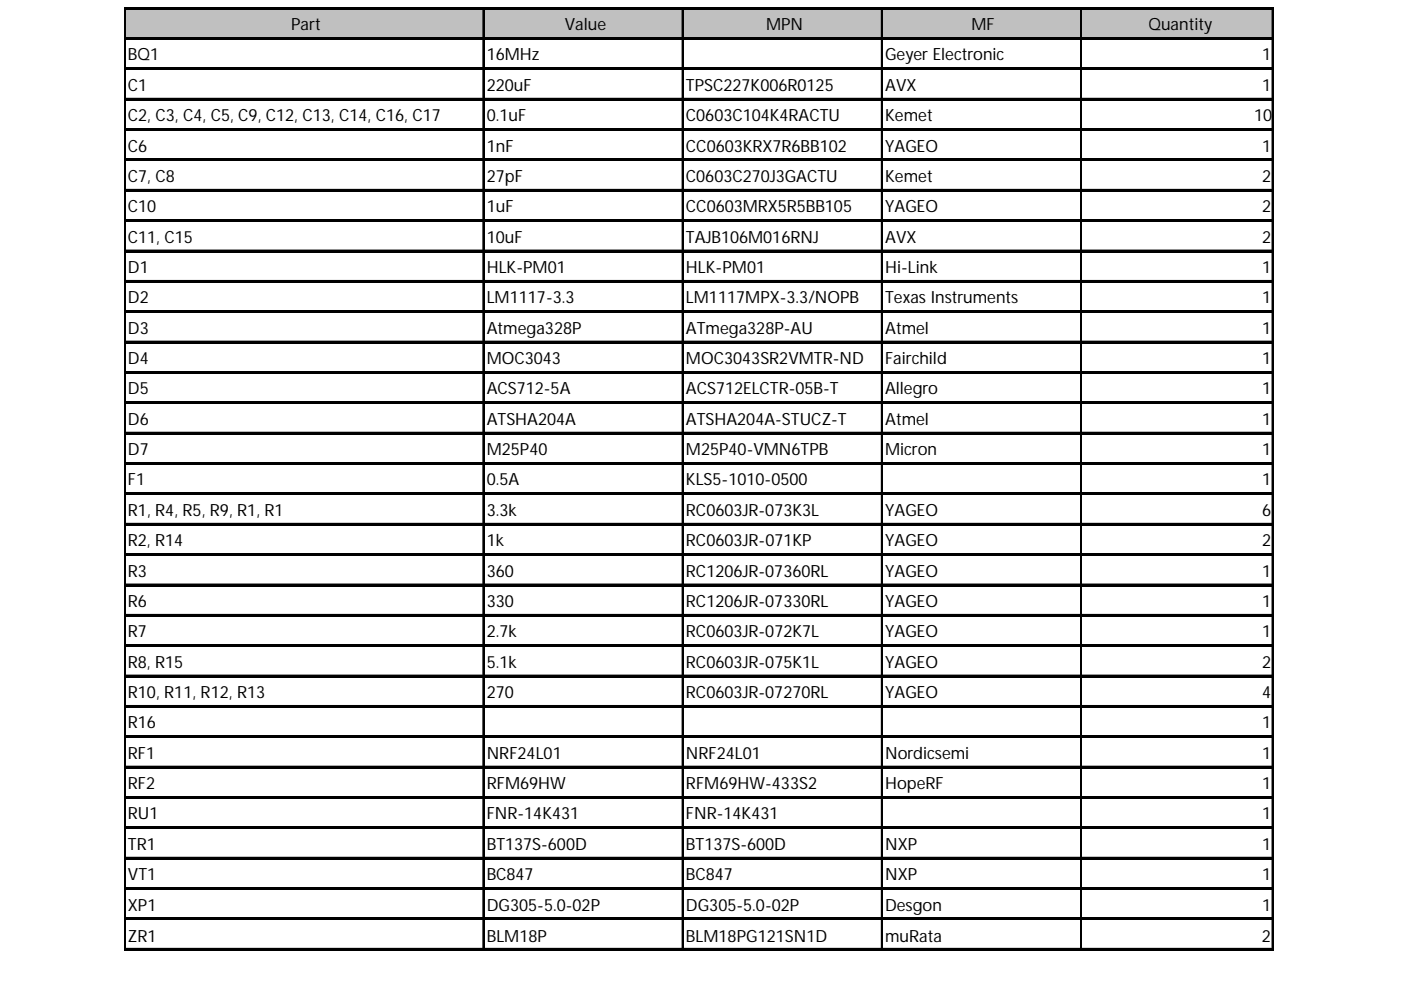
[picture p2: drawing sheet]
<svg xmlns="http://www.w3.org/2000/svg" width="297mm" height="210mm" viewBox="0 0 297 210" stroke-linecap="round" stroke-linejoin="round" font-family="sans-serif">
<defs><g id="words">
<g font-size="3.6">
<text x="61.7" y="6.4">Part</text>
<text x="119.8" y="6.4">Value</text>
<text x="162.4" y="6.4">MPN</text>
<text x="206" y="6.4">MF</text>
<text x="243.5" y="6.4">Quantity</text>
<text x="27.1" y="12.8">BQ1</text>
<text x="103.2" y="12.8">16MHz</text>
<text x="187.7" y="12.8">Geyer Electronic</text>
<text x="267.6" y="12.8">1</text>
<text x="27.1" y="19.3">C1</text>
<text x="103.2" y="19.3">220uF</text>
<text x="145.4" y="19.3">TPSC227K006R0125</text>
<text x="187.7" y="19.3">AVX</text>
<text x="267.6" y="19.3">1</text>
<text x="27.1" y="25.7">C2, C3, C4, C5, C9, C12, C13, C14, C16, C17</text>
<text x="103.2" y="25.7">0.1uF</text>
<text x="145.4" y="25.7">C0603C104K4RACTU</text>
<text x="187.7" y="25.7">Kemet</text>
<text x="265.9" y="25.7">10</text>
<text x="27.1" y="32.1">C6</text>
<text x="103.2" y="32.1">1nF</text>
<text x="145.4" y="32.1">CC0603KRX7R6BB102</text>
<text x="187.7" y="32.1">YAGEO</text>
<text x="267.6" y="32.1">1</text>
<text x="27.1" y="38.6">C7, C8</text>
<text x="103.2" y="38.6">27pF</text>
<text x="145.4" y="38.6">C0603C270J3GACTU</text>
<text x="187.7" y="38.6">Kemet</text>
<text x="267.6" y="38.6">2</text>
<text x="27.1" y="45">C10</text>
<text x="103.2" y="45">1uF</text>
<text x="145.4" y="45">CC0603MRX5R5BB105</text>
<text x="187.7" y="45">YAGEO</text>
<text x="267.6" y="45">2</text>
<text x="27.1" y="51.4">C11, C15</text>
<text x="103.2" y="51.4">10uF</text>
<text x="145.4" y="51.4">TAJB106M016RNJ</text>
<text x="187.7" y="51.4">AVX</text>
<text x="267.6" y="51.4">2</text>
<text x="27.1" y="57.9">D1</text>
<text x="103.2" y="57.9">HLK-PM01</text>
<text x="145.4" y="57.9">HLK-PM01</text>
<text x="187.7" y="57.9">Hi-Link</text>
<text x="267.6" y="57.9">1</text>
<text x="27.1" y="64.3">D2</text>
<text x="103.2" y="64.3">LM1117-3.3</text>
<text x="145.4" y="64.3">LM1117MPX-3.3/NOPB</text>
<text x="187.7" y="64.3">Texas Instruments</text>
<text x="267.6" y="64.3">1</text>
<text x="27.1" y="70.8">D3</text>
<text x="103.2" y="70.8">Atmega328P</text>
<text x="145.4" y="70.8">ATmega328P-AU</text>
<text x="187.7" y="70.8">Atmel</text>
<text x="267.6" y="70.8">1</text>
<text x="27.1" y="77.2">D4</text>
<text x="103.2" y="77.2">MOC3043</text>
<text x="145.4" y="77.2">MOC3043SR2VMTR-ND</text>
<text x="187.7" y="77.2">Fairchild</text>
<text x="267.6" y="77.2">1</text>
<text x="27.1" y="83.6">D5</text>
<text x="103.2" y="83.6">ACS712-5A</text>
<text x="145.4" y="83.6">ACS712ELCTR-05B-T</text>
<text x="187.7" y="83.6">Allegro</text>
<text x="267.6" y="83.6">1</text>
<text x="27.1" y="90.1">D6</text>
<text x="103.2" y="90.1">ATSHA204A</text>
<text x="145.4" y="90.1">ATSHA204A-STUCZ-T</text>
<text x="187.7" y="90.1">Atmel</text>
<text x="267.6" y="90.1">1</text>
<text x="27.1" y="96.5">D7</text>
<text x="103.2" y="96.5">M25P40</text>
<text x="145.4" y="96.5">M25P40-VMN6TPB</text>
<text x="187.7" y="96.5">Micron</text>
<text x="267.6" y="96.5">1</text>
<text x="27.1" y="102.9">F1</text>
<text x="103.2" y="102.9">0.5A</text>
<text x="145.4" y="102.9">KLS5-1010-0500</text>
<text x="267.6" y="102.9">1</text>
<text x="27.1" y="109.4">R1, R4, R5, R9, R1, R1</text>
<text x="103.2" y="109.4">3.3k</text>
<text x="145.4" y="109.4">RC0603JR-073K3L</text>
<text x="187.7" y="109.4">YAGEO</text>
<text x="267.6" y="109.4">6</text>
<text x="27.1" y="115.8">R2, R14</text>
<text x="103.2" y="115.8">1k</text>
<text x="145.4" y="115.8">RC0603JR-071KP</text>
<text x="187.7" y="115.8">YAGEO</text>
<text x="267.6" y="115.8">2</text>
<text x="27.1" y="122.2">R3</text>
<text x="103.2" y="122.2">360</text>
<text x="145.4" y="122.2">RC1206JR-07360RL</text>
<text x="187.7" y="122.2">YAGEO</text>
<text x="267.6" y="122.2">1</text>
<text x="27.1" y="128.7">R6</text>
<text x="103.2" y="128.7">330</text>
<text x="145.4" y="128.7">RC1206JR-07330RL</text>
<text x="187.7" y="128.7">YAGEO</text>
<text x="267.6" y="128.7">1</text>
<text x="27.1" y="135.1">R7</text>
<text x="103.2" y="135.1">2.7k</text>
<text x="145.4" y="135.1">RC0603JR-072K7L</text>
<text x="187.7" y="135.1">YAGEO</text>
<text x="267.6" y="135.1">1</text>
<text x="27.1" y="141.6">R8, R15</text>
<text x="103.2" y="141.6">5.1k</text>
<text x="145.4" y="141.6">RC0603JR-075K1L</text>
<text x="187.7" y="141.6">YAGEO</text>
<text x="267.6" y="141.6">2</text>
<text x="27.1" y="148">R10, R11, R12, R13</text>
<text x="103.2" y="148">270</text>
<text x="145.4" y="148">RC0603JR-07270RL</text>
<text x="187.7" y="148">YAGEO</text>
<text x="267.6" y="148">4</text>
<text x="27.1" y="154.4">R16</text>
<text x="267.6" y="154.4">1</text>
<text x="27.1" y="160.9">RF1</text>
<text x="103.2" y="160.9">NRF24L01</text>
<text x="145.4" y="160.9">NRF24L01</text>
<text x="187.7" y="160.9">Nordicsemi</text>
<text x="267.6" y="160.9">1</text>
<text x="27.1" y="167.3">RF2</text>
<text x="103.2" y="167.3">RFM69HW</text>
<text x="145.4" y="167.3">RFM69HW-433S2</text>
<text x="187.7" y="167.3">HopeRF</text>
<text x="267.6" y="167.3">1</text>
<text x="27.1" y="173.7">RU1</text>
<text x="103.2" y="173.7">FNR-14K431</text>
<text x="145.4" y="173.7">FNR-14K431</text>
<text x="267.6" y="173.7">1</text>
<text x="27.1" y="180.2">TR1</text>
<text x="103.2" y="180.2">BT137S-600D</text>
<text x="145.4" y="180.2">BT137S-600D</text>
<text x="187.7" y="180.2">NXP</text>
<text x="267.6" y="180.2">1</text>
<text x="27.1" y="186.6">VT1</text>
<text x="103.2" y="186.6">BC847</text>
<text x="145.4" y="186.6">BC847</text>
<text x="187.7" y="186.6">NXP</text>
<text x="267.6" y="186.6">1</text>
<text x="27.1" y="193.1">XP1</text>
<text x="103.2" y="193.1">DG305-5.0-02P</text>
<text x="145.4" y="193.1">DG305-5.0-02P</text>
<text x="187.7" y="193.1">Desgon</text>
<text x="267.6" y="193.1">1</text>
<text x="27.1" y="199.7">ZR1</text>
<text x="103.2" y="199.7">BLM18P</text>
<text x="145.4" y="199.7">BLM18PG121SN1D</text>
<text x="187.7" y="199.7">muRata</text>
<text x="267.5" y="199.7">2</text>
</g>
</g></defs>
<path d="M26.6 1.9h243.3v6.3h-243.3z" fill="#c0c0c0"/>
<g fill="none" stroke="#000" stroke-width=".21">
<path d="M26.3 1.5v200M26.7 1.5h243.4M26.7 8h243.4M26.7 14.4h243.4M102.4 2v199.5M144.6 2v199.5M186.9 2v199.5M229.1 2v199.5M269.7 2v199.5M26.7 20.8h243.4M26.7 27.3h243.4M26.7 33.7h243.4"/>
<path d="M26.7 40.1h243.4M26.7 46.6h243.4M26.7 53h243.4M26.7 59.5h243.4M26.7 65.9h243.4M26.7 72.3h243.4M26.7 78.8h243.4M26.7 85.2h243.4M26.7 91.6h243.4M26.7 98.1h243.4M26.7 104.5h243.4M26.7 111h243.4"/>
<path d="M26.7 117.4h243.4M26.7 123.8h243.4M26.7 130.3h243.4M26.7 136.7h243.4M26.7 143.1h243.4M26.7 149.6h243.4M26.7 156h243.4M26.7 162.4h243.4M26.7 168.9h243.4M26.7 175.3h243.4M26.7 181.8h243.4M26.7 188.2h243.4"/>
<path d="M26.7 194.6h243.4M26.7 201.1h243.4"/>
</g>
<path d="M26.5 1.5v200M102.6 2v199.5M144.8 2v199.5M187 2v199.5M229.3 2v199.5M269.9 2v199.5" fill="none" stroke="#000" stroke-width=".38"/>
<g fill="none" stroke="#000" stroke-width=".43">
<path d="M26.7 1.7h243.4M26.7 8.2h243.4M26.7 14.6h243.4M26.7 21h243.4M26.7 27.5h243.4M26.7 33.9h243.4M26.7 40.4h243.4M26.7 46.8h243.4M26.7 53.2h243.4M26.7 59.7h243.4M26.7 66.1h243.4M26.7 72.5h243.4"/>
<path d="M26.7 79h243.4M26.7 85.4h243.4M26.7 91.9h243.4M26.7 98.3h243.4M26.7 104.7h243.4M26.7 111.2h243.4M26.7 117.6h243.4M26.7 124h243.4M26.7 130.5h243.4M26.7 136.9h243.4M26.7 143.4h243.4M26.7 149.8h243.4"/>
<path d="M26.7 156.2h243.4M26.7 162.7h243.4M26.7 169.1h243.4M26.7 175.5h243.4M26.7 182h243.4M26.7 188.4h243.4M26.7 194.8h243.4M26.7 201.3h243.4"/>
</g>
<use href="#words"/>
</svg>
